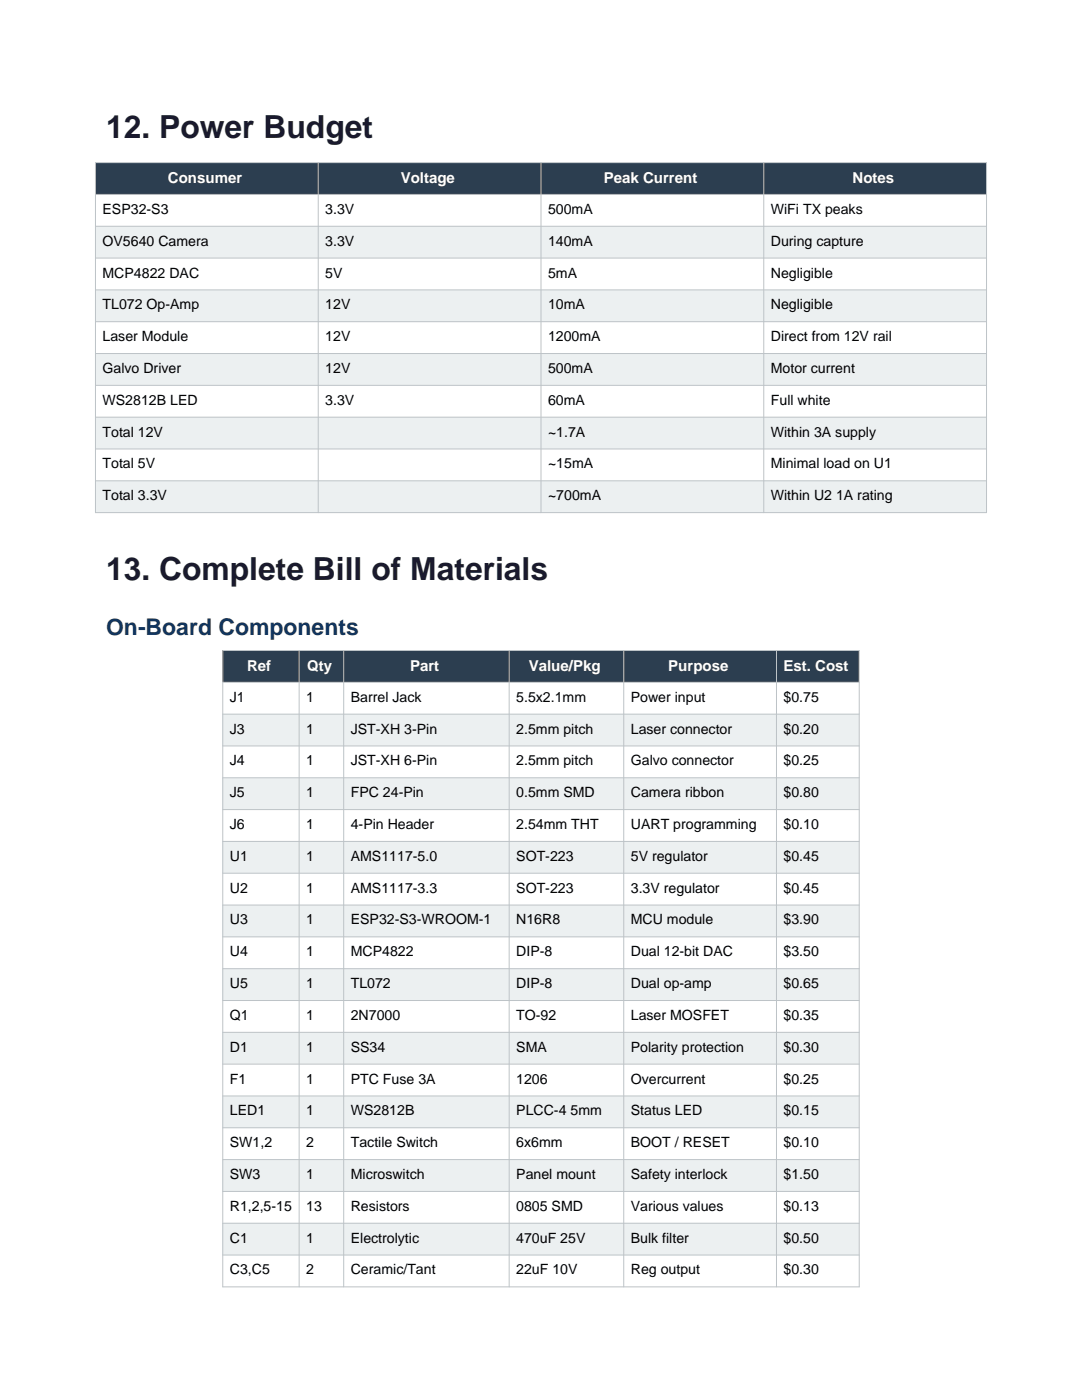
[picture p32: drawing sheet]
<svg xmlns="http://www.w3.org/2000/svg" width="216mm" height="279mm" viewBox="0 0 216 279" stroke-linecap="round" stroke-linejoin="round" font-family="sans-serif">
<defs><g id="words">
<g font-size="6.3" fill="#1a1a2e">
<text x="21.2" y="27.5">12. Power Budget</text>
<text x="21.2" y="115.7">13. Complete Bill of Materials</text>
</g>
<text font-size="4.6" fill="#0f3460" x="21.2" y="126.6">On-Board Components</text>
<g font-size="3" fill="#fff">
<text x="33.5" y="36.5">Consumer</text>
<text x="80" y="36.5">Voltage</text>
<text x="120.5" y="36.5">Peak Current</text>
<text x="170.1" y="36.5">Notes</text>
<text x="49.3" y="133.9">Ref</text>
<text x="61.3" y="133.9">Qty</text>
<text x="81.8" y="133.9">Part</text>
<text x="105.5" y="133.9">Value/Pkg</text>
<text x="133.3" y="133.9">Purpose</text>
<text x="156.3" y="133.9">Est. Cost</text>
</g>
<g font-size="2.8">
<text x="20.5" y="42.7">ESP32-S3</text>
<text x="64.9" y="42.7">3.3V</text>
<text x="109.4" y="42.7">500mA</text>
<text x="153.8" y="42.7">WiFi TX peaks</text>
<text x="20.5" y="49">OV5640 Camera</text>
<text x="64.9" y="49">3.3V</text>
<text x="109.4" y="49">140mA</text>
<text x="153.8" y="49">During capture</text>
<text x="20.5" y="55.4">MCP4822 DAC</text>
<text x="64.9" y="55.4">5V</text>
<text x="109.4" y="55.4">5mA</text>
<text x="153.8" y="55.4">Negligible</text>
<text x="20.5" y="61.7">TL072 Op-Amp</text>
<text x="64.9" y="61.7">12V</text>
<text x="109.4" y="61.7">10mA</text>
<text x="153.8" y="61.7">Negligible</text>
<text x="20.5" y="68.1">Laser Module</text>
<text x="64.9" y="68.1">12V</text>
<text x="109.4" y="68.1">1200mA</text>
<text x="153.8" y="68.1">Direct from 12V rail</text>
<text x="20.5" y="74.4">Galvo Driver</text>
<text x="64.9" y="74.4">12V</text>
<text x="109.4" y="74.4">500mA</text>
<text x="153.8" y="74.4">Motor current</text>
<text x="20.5" y="80.8">WS2812B LED</text>
<text x="64.9" y="80.8">3.3V</text>
<text x="109.4" y="80.8">60mA</text>
<text x="153.8" y="80.8">Full white</text>
<text x="20.5" y="87.1">Total 12V</text>
<text x="109.4" y="87.1">~1.7A</text>
<text x="153.8" y="87.1">Within 3A supply</text>
<text x="20.5" y="93.5">Total 5V</text>
<text x="109.4" y="93.5">~15mA</text>
<text x="153.8" y="93.5">Minimal load on U1</text>
<text x="20.5" y="99.8">Total 3.3V</text>
<text x="109.4" y="99.8">~700mA</text>
<text x="153.8" y="99.8">Within U2 1A rating</text>
<text x="45.9" y="140.1">J1</text>
<text x="61.1" y="140.1">1</text>
<text x="70" y="140.1">Barrel Jack</text>
<text x="103" y="140.1">5.5x2.1mm</text>
<text x="125.9" y="140.1">Power input</text>
<text x="156.4" y="140.1">$0.75</text>
<text x="45.9" y="146.4">J3</text>
<text x="61.1" y="146.4">1</text>
<text x="70" y="146.4">JST-XH 3-Pin</text>
<text x="103" y="146.4">2.5mm pitch</text>
<text x="125.9" y="146.4">Laser connector</text>
<text x="156.4" y="146.4">$0.20</text>
<text x="45.9" y="152.8">J4</text>
<text x="61.1" y="152.8">1</text>
<text x="70" y="152.8">JST-XH 6-Pin</text>
<text x="103" y="152.8">2.5mm pitch</text>
<text x="125.9" y="152.8">Galvo connector</text>
<text x="156.4" y="152.8">$0.25</text>
<text x="45.9" y="159.1">J5</text>
<text x="61.1" y="159.1">1</text>
<text x="70" y="159.1">FPC 24-Pin</text>
<text x="103" y="159.1">0.5mm SMD</text>
<text x="125.9" y="159.1">Camera ribbon</text>
<text x="156.4" y="159.1">$0.80</text>
<text x="45.9" y="165.5">J6</text>
<text x="61.1" y="165.5">1</text>
<text x="70" y="165.5">4-Pin Header</text>
<text x="103" y="165.5">2.54mm THT</text>
<text x="125.9" y="165.5">UART programming</text>
<text x="156.4" y="165.5">$0.10</text>
<text x="45.9" y="171.8">U1</text>
<text x="61.1" y="171.8">1</text>
<text x="70" y="171.8">AMS1117-5.0</text>
<text x="103" y="171.8">SOT-223</text>
<text x="125.9" y="171.8">5V regulator</text>
<text x="156.4" y="171.8">$0.45</text>
<text x="45.9" y="178.2">U2</text>
<text x="61.1" y="178.2">1</text>
<text x="70" y="178.2">AMS1117-3.3</text>
<text x="103" y="178.2">SOT-223</text>
<text x="125.9" y="178.2">3.3V regulator</text>
<text x="156.4" y="178.2">$0.45</text>
<text x="45.9" y="184.5">U3</text>
<text x="61.1" y="184.5">1</text>
<text x="70" y="184.5">ESP32-S3-WROOM-1</text>
<text x="103" y="184.5">N16R8</text>
<text x="125.9" y="184.5">MCU module</text>
<text x="156.4" y="184.5">$3.90</text>
<text x="45.9" y="190.9">U4</text>
<text x="61.1" y="190.9">1</text>
<text x="70" y="190.9">MCP4822</text>
<text x="103" y="190.9">DIP-8</text>
<text x="125.9" y="190.9">Dual 12-bit DAC</text>
<text x="156.4" y="190.9">$3.50</text>
<text x="45.9" y="197.2">U5</text>
<text x="61.1" y="197.2">1</text>
<text x="70" y="197.2">TL072</text>
<text x="103" y="197.2">DIP-8</text>
<text x="125.9" y="197.2">Dual op-amp</text>
<text x="156.4" y="197.2">$0.65</text>
<text x="45.9" y="203.6">Q1</text>
<text x="61.1" y="203.6">1</text>
<text x="70" y="203.6">2N7000</text>
<text x="103" y="203.6">TO-92</text>
<text x="125.9" y="203.6">Laser MOSFET</text>
<text x="156.4" y="203.6">$0.35</text>
<text x="45.9" y="209.9">D1</text>
<text x="61.1" y="209.9">1</text>
<text x="70" y="209.9">SS34</text>
<text x="103" y="209.9">SMA</text>
<text x="125.9" y="209.9">Polarity protection</text>
<text x="156.4" y="209.9">$0.30</text>
<text x="45.9" y="216.3">F1</text>
<text x="61.1" y="216.3">1</text>
<text x="70" y="216.3">PTC Fuse 3A</text>
<text x="103" y="216.3">1206</text>
<text x="125.9" y="216.3">Overcurrent</text>
<text x="156.4" y="216.3">$0.25</text>
<text x="45.9" y="222.6">LED1</text>
<text x="61.1" y="222.6">1</text>
<text x="70" y="222.6">WS2812B</text>
<text x="103" y="222.6">PLCC-4 5mm</text>
<text x="125.9" y="222.6">Status LED</text>
<text x="156.4" y="222.6">$0.15</text>
<text x="45.9" y="229">SW1,2</text>
<text x="61.1" y="229">2</text>
<text x="70" y="229">Tactile Switch</text>
<text x="103" y="229">6x6mm</text>
<text x="125.9" y="229">BOOT / RESET</text>
<text x="156.4" y="229">$0.10</text>
<text x="45.9" y="235.3">SW3</text>
<text x="61.1" y="235.3">1</text>
<text x="70" y="235.3">Microswitch</text>
<text x="103" y="235.3">Panel mount</text>
<text x="125.9" y="235.3">Safety interlock</text>
<text x="156.4" y="235.3">$1.50</text>
<text x="45.9" y="241.7">R1,2,5-15</text>
<text x="61.1" y="241.7">13</text>
<text x="70" y="241.7">Resistors</text>
<text x="103" y="241.7">0805 SMD</text>
<text x="125.9" y="241.7">Various values</text>
<text x="156.4" y="241.7">$0.13</text>
<text x="45.9" y="248">C1</text>
<text x="61.1" y="248">1</text>
<text x="70" y="248">Electrolytic</text>
<text x="103" y="248">470uF 25V</text>
<text x="125.9" y="248">Bulk filter</text>
<text x="156.4" y="248">$0.50</text>
<text x="45.9" y="254.4">C3,C5</text>
<text x="61.1" y="254.4">2</text>
<text x="70" y="254.4">Ceramic/Tant</text>
<text x="103" y="254.4">22uF 10V</text>
<text x="125.9" y="254.4">Reg output</text>
<text x="156.4" y="254.4">$0.30</text>
</g>
</g></defs>
<path d="M19 32.5h177.8v6.3h-177.8z" fill-rule="evenodd" fill="#2c3e50"/>
<g fill="#ecf0f1">
<path d="M19 45.2h177.8v6.3h-177.8z" fill-rule="evenodd"/>
<path d="M19 57.9h177.8v6.3h-177.8z" fill-rule="evenodd"/>
<path d="M19 70.6h177.8v6.3h-177.8z" fill-rule="evenodd"/>
<path d="M19 83.3h177.8v6.3h-177.8z" fill-rule="evenodd"/>
<path d="M19 96h177.8v6.3h-177.8z" fill-rule="evenodd"/>
</g>
<g fill="none" stroke="#bdc3c7" stroke-width=".2">
<path d="M19 32.5h177.8v69.8h-177.8zM19 38.8h177.8M63.5 32.5v69.8M107.9 32.5v69.8M152.4 32.5v69.8M19 45.2h177.8M19 51.5h177.8M19 57.9h177.8M19 64.2h177.8M19 70.6h177.8M19 76.9h177.8M19 83.3h177.8"/>
<path d="M19 89.6h177.8M19 96h177.8"/>
</g>
<path d="M44.4 129.8h127v6.4h-127z" fill-rule="evenodd" fill="#2c3e50"/>
<g fill="#ecf0f1">
<path d="M44.4 142.5h127v6.4h-127z" fill-rule="evenodd"/>
<path d="M44.4 155.2h127v6.4h-127z" fill-rule="evenodd"/>
<path d="M44.4 167.9h127v6.4h-127z" fill-rule="evenodd"/>
<path d="M44.4 180.6h127v6.4h-127z" fill-rule="evenodd"/>
<path d="M44.4 193.3h127v6.4h-127z" fill-rule="evenodd"/>
<path d="M44.4 206h127v6.4h-127z" fill-rule="evenodd"/>
<path d="M44.4 218.7h127v6.4h-127z" fill-rule="evenodd"/>
<path d="M44.4 231.4h127v6.4h-127z" fill-rule="evenodd"/>
<path d="M44.4 244.1h127v6.4h-127z" fill-rule="evenodd"/>
</g>
<g fill="none" stroke="#bdc3c7" stroke-width=".2">
<path d="M44.4 129.8h127v127h-127zM44.4 136.2h127M59.7 129.8v127M68.6 129.8v127M101.6 129.8v127M124.5 129.8v127M154.9 129.8v127M44.4 142.5h127M44.4 148.9h127M44.4 155.2h127M44.4 161.6h127M44.4 167.9h127"/>
<path d="M44.4 174.3h127M44.4 180.6h127M44.4 187h127M44.4 193.3h127M44.4 199.7h127M44.4 206h127M44.4 212.4h127M44.4 218.7h127M44.4 225.1h127M44.4 231.4h127M44.4 237.8h127M44.4 244.1h127"/>
<path d="M44.4 250.5h127"/>
</g>
<use href="#words"/>
</svg>
